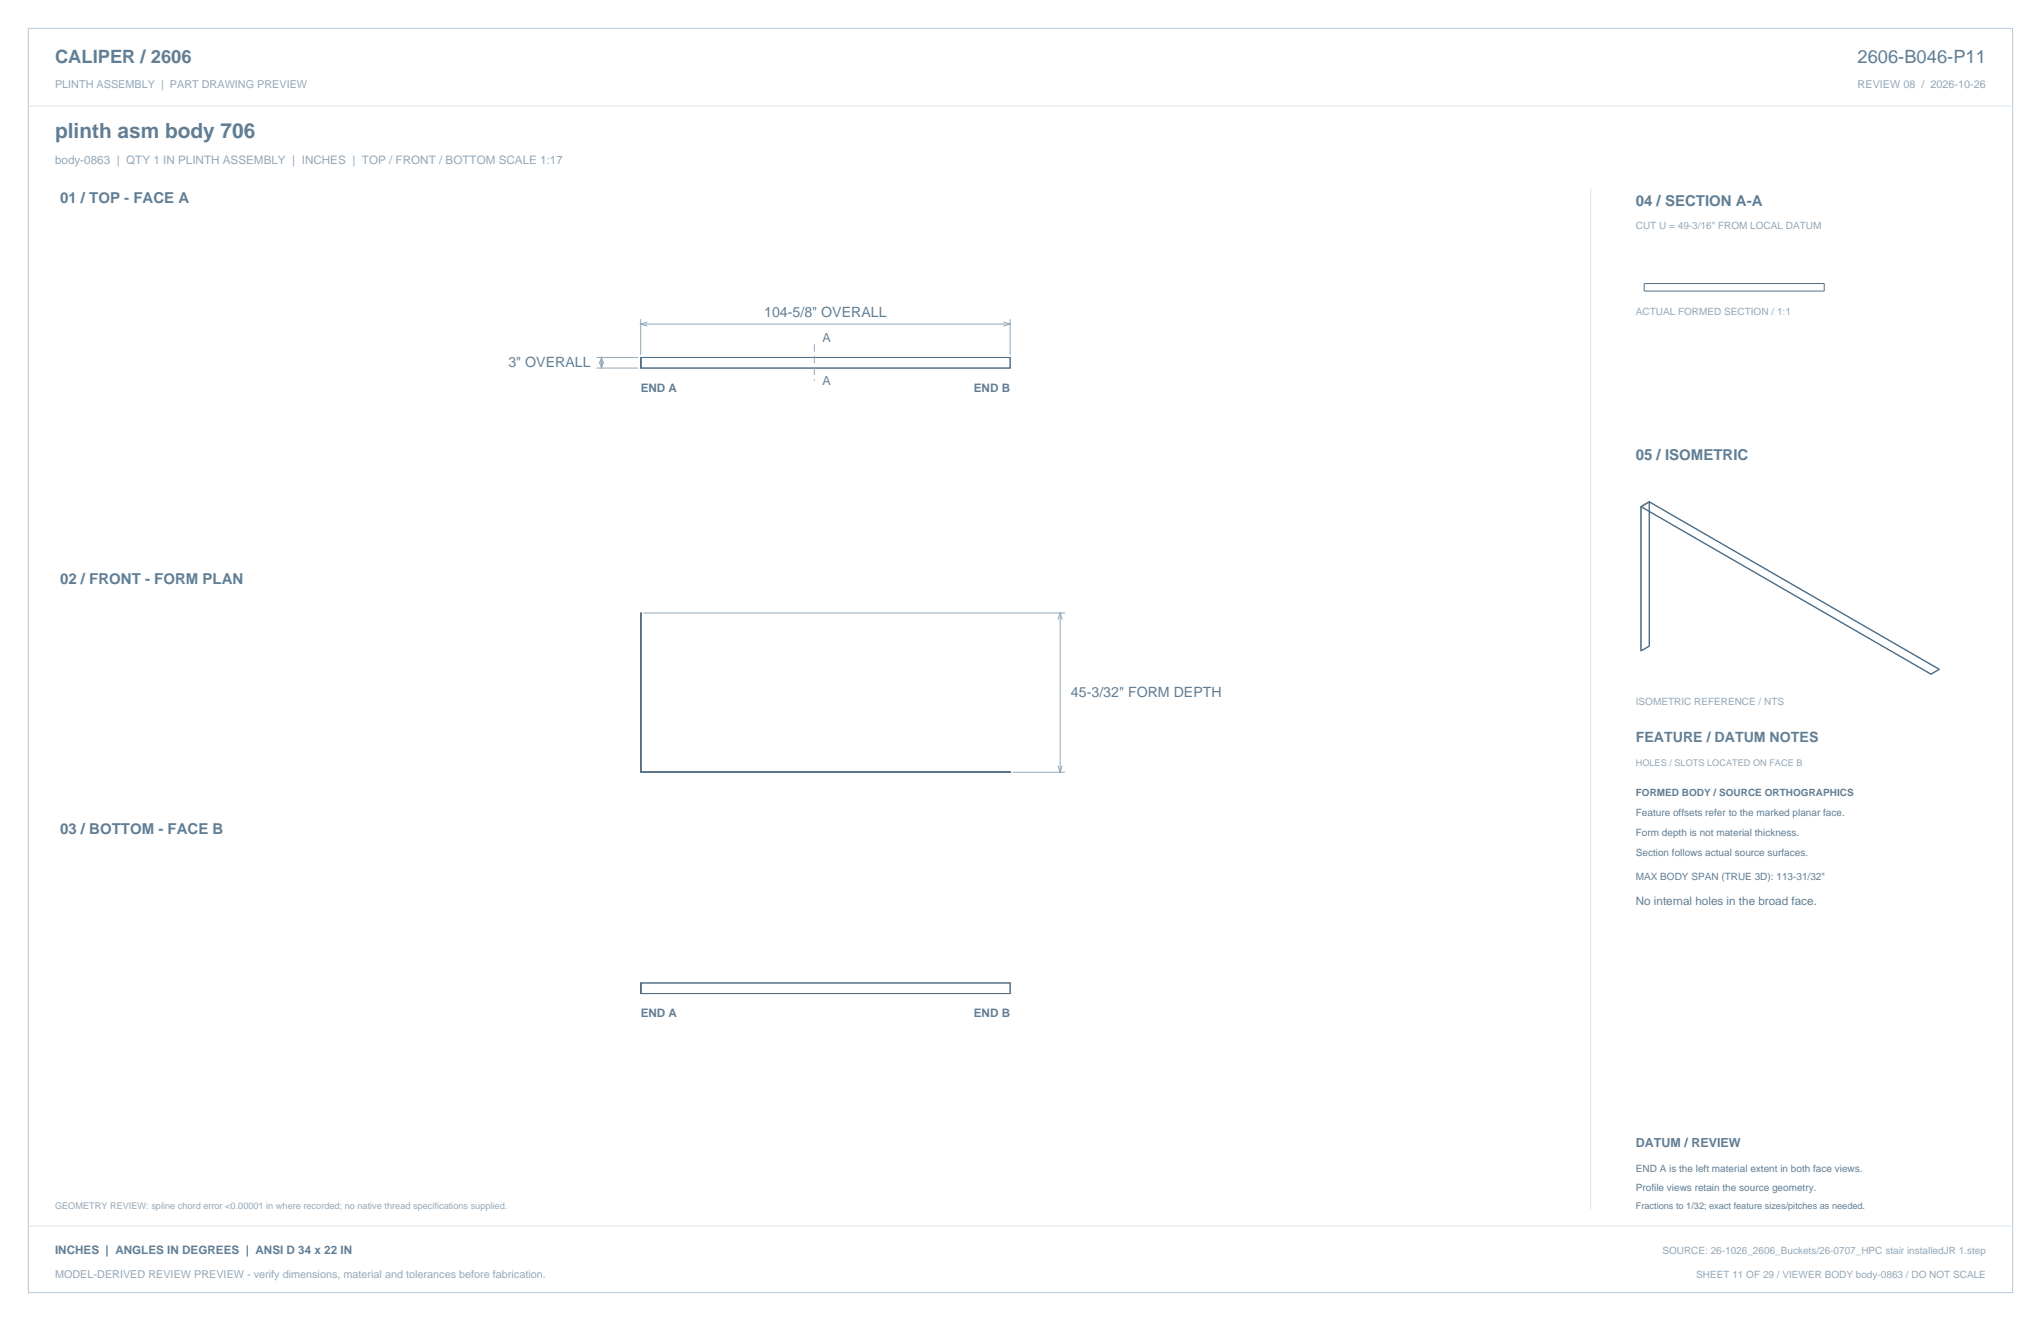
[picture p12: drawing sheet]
<svg xmlns="http://www.w3.org/2000/svg" width="864mm" height="559mm" viewBox="0 0 864 559" stroke-linecap="round" stroke-linejoin="round" font-family="sans-serif">
<defs><g id="words">
<text font-size="8.8" fill="#617e94" x="23.3" y="58.2">plinth asm body 706</text>
<g font-size="7.8" fill="#617e94">
<text x="23.3" y="26.8">CALIPER / 2606</text>
<text x="786" y="26.8">2606-B046-P11</text>
</g>
<g font-size="6.3" fill="#617e94">
<text x="25.4" y="86.1">01 / TOP - FACE A</text>
<text x="692.1" y="87.1">04 / SECTION A-A</text>
<text x="692.1" y="194.4">05 / ISOMETRIC</text>
<text x="25.4" y="246.9">02 / FRONT - FORM PLAN</text>
<text x="25.4" y="352.8">03 / BOTTOM - FACE B</text>
</g>
<g font-size="6" fill="#617e94">
<text x="323.4" y="134.3">104-5/8&quot; OVERALL</text>
<text x="215.1" y="155.2">3&quot; OVERALL</text>
<text x="453.2" y="294.7">45-3/32&quot; FORM DEPTH</text>
<text x="692.1" y="314">FEATURE / DATUM NOTES</text>
</g>
<g font-size="5.3" fill="#617e94">
<text x="348.1" y="144.5">A</text>
<text x="348.1" y="162.8">A</text>
<text x="692.1" y="485.1">DATUM / REVIEW</text>
</g>
<text font-size="4.9" fill="#93a8b9" x="23.3" y="69.5">body-0863 | QTY 1 IN PLINTH ASSEMBLY | INCHES | TOP / FRONT / BOTTOM SCALE 1:17</text>
<g font-size="4.9" fill="#617e94">
<text x="271.1" y="165.9">END A</text>
<text x="412" y="165.9">END B</text>
<text x="692.1" y="382.8">No internal holes in the broad face.</text>
<text x="271.1" y="430.2">END A</text>
<text x="412" y="430.2">END B</text>
<text x="23.3" y="530.6">INCHES | ANGLES IN DEGREES | ANSI D 34 x 22 IN</text>
</g>
<g font-size="4.6" fill="#93a8b9">
<text x="23.3" y="37">PLINTH ASSEMBLY | PART DRAWING PREVIEW</text>
<text x="786" y="37">REVIEW 08 / 2026-10-26</text>
<text x="23.3" y="540.5">MODEL-DERIVED REVIEW PREVIEW - verify dimensions, material and tolerances before fabrication.</text>
</g>
<g font-size="4.2" fill="#93a8b9">
<text x="692.1" y="97">CUT U = 49-3/16&quot; FROM LOCAL DATUM</text>
<text x="692.1" y="133.3">ACTUAL FORMED SECTION / 1:1</text>
<text x="692.1" y="298.1">ISOMETRIC REFERENCE / NTS</text>
<text x="703.4" y="530.6">SOURCE: 26-1026_2606_Buckets/26-0707_HPC stair installedJR 1.step</text>
<text x="717.7" y="540.5">SHEET 11 OF 29 / VIEWER BODY body-0863 / DO NOT SCALE</text>
</g>
<g font-size="4.2" fill="#617e94">
<text x="692.1" y="336.9">FORMED BODY / SOURCE ORTHOGRAPHICS</text>
<text x="692.1" y="345.4">Feature offsets refer to the marked planar face.</text>
<text x="692.1" y="353.8">Form depth is not material thickness.</text>
<text x="692.1" y="362.3">Section follows actual source surfaces.</text>
<text x="692.1" y="372.2">MAX BODY SPAN (TRUE 3D): 113-31/32&quot;</text>
<text x="692.1" y="495.7">END A is the left material extent in both face views.</text>
<text x="692.1" y="503.8">Profile views retain the source geometry.</text>
</g>
<g font-size="3.9" fill="#93a8b9">
<text x="692.1" y="323.8">HOLES / SLOTS LOCATED ON FACE B</text>
<text x="23.3" y="511.5">GEOMETRY REVIEW: spline chord error &lt;0.00001 in where recorded; no native thread specifications supplied.</text>
</g>
<text font-size="3.9" fill="#617e94" x="692.1" y="511.5">Fractions to 1/32; exact feature sizes/pitches as needed.</text>
</g></defs>
<path d="M12 12h839.6v534.8h-839.6z" fill="none" stroke="#b8cad8" stroke-width=".42"/>
<path d="M12 44.8h839.6M673.1 79.4v432.1M12 518.6h839.6" fill="none" stroke="#dbe5ed" stroke-width=".42"/>
<g fill="none" stroke="#536f85" stroke-width=".42">
<path d="M695.7 119.9h76.2v3.2h-76.2zM271.1 151.2h156.3v4.5h-156.3zM271.3 151.2v4.5M694.3 214.2v61.1M694.3 214.2l122.7 70.9M694.3 214.2l.1 .3M694.4 214.5v60.9M694.4 214.5l122.6 70.8M697.8 212.2l-3.5 2M697.8 212.2l122.8 70.9M697.8 212.2l.1 .2M697.8 212.2v61.1"/>
<path d="M697.9 212.4l-3.5 2.1M697.9 212.4l122.7 70.8M697.9 212.4v61M694.3 275.3l.1 .1M697.8 273.3l.1 .1M697.8 273.3l-3.5 2M697.9 273.4l-3.5 2M817 285.1v.2M820.6 283.2l-3.6 2.1M820.6 283.1v.1M820.6 283.1l-3.6 2M271.3 326.5l-.2-67.2v67.4"/>
<path d="M271.3 326.5l156.1 .2h-156.3M271.3 326.5l-.2 .2M271.1 415.8h156.3v4.5h-156.3zM271.3 415.8v4.5"/>
</g>
<g fill="none" stroke="#93a8b9" stroke-width=".42">
<path d="M271.1 135v15.2M271.1 137.1h156.3M273.9 136.2l-2.8 .9 2.8 .9M424.6 136.2l2.8 .9-2.8 .9M427.4 135v15.2M252.4 151.2h17.6M252.4 155.7h17.6M253.6 154l.9-2.8 .9 2.8M253.6 152.9l.9 2.8 .9-2.8M254.5 151.2v4.5M272.3 259.3h178.4M448.6 259.3v67.4"/>
<path d="M447.7 262.1l.9-2.8 .9 2.8M428.5 326.7h22.2M447.7 323.9l.9 2.8 .9-2.8"/>
</g>
<path d="M344.6 145.6v15.4" fill="none" stroke="#93a8b9" stroke-width=".42" stroke-dasharray="3.2 1.8" stroke-linecap="butt"/>
<use href="#words"/>
</svg>
